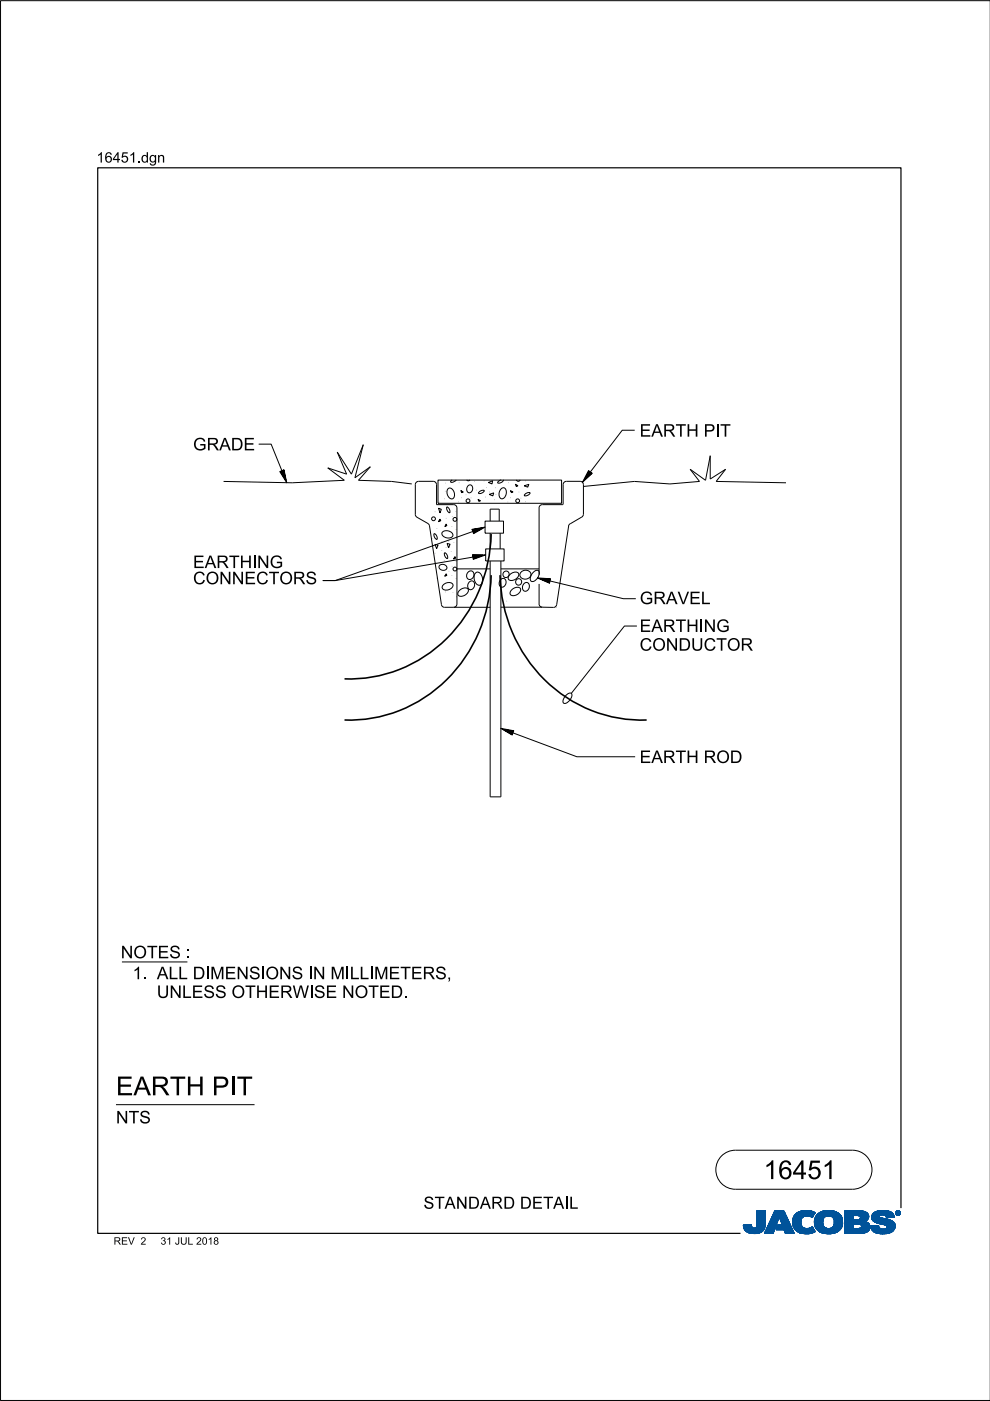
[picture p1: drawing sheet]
<svg xmlns="http://www.w3.org/2000/svg" width="210mm" height="297mm" viewBox="0 0 210 297" stroke-linecap="round" stroke-linejoin="round" font-family="sans-serif">
<defs><g id="words">
<g font-size="4">
<text x="24.6" y="232.2">EARTH</text>
<text x="45" y="232.2">PI</text>
<text x="50.2" y="232.2">T</text>
<text x="161.9" y="250">16451</text>
</g>
<g font-size="2.6">
<text x="40.9" y="95.5">GRADE</text>
<text x="135.6" y="92.6">EARTH</text>
<text x="149.2" y="92.6">PI</text>
<text x="152.7" y="92.6">T</text>
<text x="40.9" y="123.9">CON</text>
<text x="40.9" y="120.4">EARTH</text>
<text x="49.2" y="123.9">N</text>
<text x="51.8" y="123.9">ECTORS</text>
<text x="53.5" y="120.4">I</text>
<text x="57.2" y="120.4">G</text>
<text x="135.6" y="128.1">GRAVEL</text>
<text x="135.6" y="138">CON</text>
<text x="135.6" y="134">EARTH</text>
<text x="143.8" y="138">DUCTOR</text>
<text x="148.2" y="134">I</text>
<text x="151.9" y="134">G</text>
<text x="135.6" y="161.8">EARTH</text>
<text x="149.2" y="161.8">ROD</text>
<text x="25.6" y="203.2">N</text>
<text x="28.3" y="203.2">OTES :</text>
<text x="28.1" y="207.6">1.ALLDI</text>
<text x="44.6" y="207.6">M</text>
<text x="47.6" y="207.6">EN</text>
<text x="52.8" y="207.6">SI</text>
<text x="56.3" y="207.6">ON</text>
<text x="66.4" y="207.6">N</text>
<text x="70.1" y="207.6">M</text>
<text x="74.2" y="207.6">L</text>
<text x="79.3" y="207.6">M</text>
<text x="82.4" y="207.6">ETERS,</text>
<text x="33.3" y="211.6">UN</text>
<text x="38.6" y="211.6">LESS OTH</text>
<text x="56.9" y="211.6">ERW I</text>
<text x="66.6" y="211.6">SE N</text>
<text x="75.2" y="211.6">OTED.</text>
<text x="24.6" y="238.2">N</text>
<text x="27.3" y="238.2">TS</text>
<text x="89.8" y="256.3">STAN</text>
<text x="99.2" y="256.3">DARD DETAI</text>
<text x="120.6" y="256.3">L</text>
</g>
<g font-size="2.2">
<text x="20.5" y="34.5">16451.</text>
<text x="29.9" y="34.5">dgn</text>
</g>
<g font-size="1.6">
<text x="24.1" y="263.9">REV</text>
<text x="29.8" y="263.9">2</text>
<text x="34" y="263.9">31JUL2018</text>
</g>
</g></defs>
<g fill="none" stroke="#00539a" stroke-width=".21">
<path d="M157.6 259.8h1.7M157.6 259.9h1.7M157.6 259.9l1.7 .1M157.6 260h1.8M158.1 259.7h1.2M159.3 259.7h-1.7l.1 .7M159.3 259.7h-.9M159.3 259.7l.1 .3M159.4 260l.1 .3M160.4 260l-.2 .3h2M160.5 259.6h1.8M160.5 259.6l-.1 .4"/>
<path d="M160.5 259.7h1.8M160.5 256.7v2.9M160.5 256.9h1.8M160.5 257.5h1.8M160.5 256.7h1.8v2.7M160.5 256.8h1.8M160.5 256.8l1.8 .1M160.5 256.9l1.8 .1M160.5 257h1.8M160.5 257.1h1.8M160.5 257.2h1.8M160.5 257.2l1.8 .1"/>
<path d="M160.5 257.3h1.8M160.5 257.4h1.8M160.5 257.4l1.8 .1M160.5 257.6h1.8M160.5 257.6l1.8 .1M160.5 257.7h1.8M160.5 257.8h1.8M160.5 257.9h1.8M160.5 258h1.8M160.5 258.1h1.8M160.5 258.1l1.8 .1M160.5 258.2h1.8"/>
<path d="M160.5 258.3h1.8M160.5 258.3l1.8 .1M160.5 258.4h1.8M160.5 258.5h1.8M160.5 258.5l1.8 .1M160.5 258.6h1.8M160.5 258.6l1.8 .1M160.5 258.7h1.8M160.5 258.8h1.8M160.5 258.9h1.8M160.5 259h1.8M160.5 259.1h1.8"/>
<path d="M160.5 259.2h1.8M160.5 259.3h1.8M160.5 259.8h1.8M162.2 260h-1.8M162.2 259.9v.3M162.2 259.9h-1.8M162.2 259.8h-1.7M162.3 259.4l-.1 .5M162.3 259.4v-2.7h-1.8v2.9M162.3 259.5h-1.8M162.3 259.6h-1.8M162.3 256.7l-1.8 .1"/>
<path d="M162.3 259.4h-1.8M163.7 258.1h3.1M163.7 258h3.1M163.7 257.9h3M163.8 257.8h2.9M163.8 257.7h2.9M163.8 257.7h2.8M163.9 257.6h2.7M163.9 257.5h2.7M164 257.4h2.5M164 257.3h2.5M164.1 257.2h2.3"/>
<path d="M164.1 257.1h2.3M164.1 257h2.3M164.2 257h2.1M164.2 256.9h2.1M164.2 256.8h2.1M164.3 256.7h1.9l2.2 4.8h-1.9l-.3-.8h-1.7l.4-1h1l-.7-1.7-1.3 3.5h-1.8zM164.5 260h-1.7M164.5 259.9l-1.7 .1M164.5 259.9h-1.7M164.5 259.8l-1.7 .1M164.6 259.8h-1.7M164.6 259.7l-1.7 .1"/>
<path d="M164.6 259.7h-1.7M164.6 259.6h-1.7M164.6 259.5l-1.6 .1M164.7 259.5h-1.7M164.7 259.4l-1.7 .1M164.7 259.4h-1.7M164.7 259.3l-1.6 .1M164.7 259.3h-1.6M164.8 259.2l-1.7 .1M164.8 259.2h-1.7M164.8 259.1l-1.6 .1M164.8 260h2.9"/>
<path d="M164.8 259.1h-1.6M164.8 259.9h2.9M164.8 259l-1.6 .1M164.9 259.9h2.7M164.9 259h-1.7M164.9 259.8h2.7M164.9 258.9h-1.6M164.9 258.8h-1.6M164.9 259.7h2.7M164.9 259.7l-.4 1 3.6 .1M165 258.7h-1.6M165 258.6l-1.6 .1"/>
<path d="M165 258.6h-1.6M165 258.5l-1.6 .1M165 258.5h-1.6M165.1 258.4l-1.6 .1M165.1 258.4h-1.6M165.1 258.3l-1.6 .1M165.1 258.3h-1.6M165.1 258.2l-1.5 .1M165.1 258.2h-1.5M165.2 258.1l-1.6 .1M165.2 258.1h-1.6M165.2 258l.7 1.7h-1"/>
<path d="M165.2 258l.7 1.7M165.3 258.1h1.5M165.3 258.1l1.6 .1M165.3 258.2h1.6M165.3 258.2l1.6 .1M165.3 258.3h1.6M165.4 258.3l1.6 .1M165.4 258.4h1.6M165.4 258.4l1.6 .1M165.4 258.5h1.6M165.4 258.5l1.7 .1M165.4 258.6h1.7"/>
<path d="M165.5 258.6l1.6 .1M165.5 258.7h1.6M165.5 258.8h1.7M165.5 258.9h1.7M165.6 258.9h1.6M165.6 259h1.7M165.6 259l1.7 .1M165.6 259.1h1.7M165.6 259.1l1.7 .1M165.7 259.2h1.7M165.7 259.2l1.7 .1M165.7 259.3h1.7"/>
<path d="M165.7 259.3l1.7 .1M165.7 259.4h1.7M165.8 259.4l1.7 .1M165.8 259.5h1.7M165.8 259.5l1.7 .1M165.8 259.6h1.7M166.2 256.7l2.2 4.8M166.2 256.8l-1.9-.1-2.2 4.8h1.8l1.3-3.5M168 258.9l.4 1.5M168 258.9h1.8M168 259h1.8M168 259.1h1.8"/>
<path d="M168 259.2h1.8M168 259.2l1.8 .1M168 259.3h1.8M168 259.3l1.8 .1M168.1 259.4h1.8M168.1 259.5h1.7M168.1 259.4l1.7 .1M168.1 259.5l1.8 .1M168.1 259.6h1.8M168.1 259.7h1.8M168.1 259.7l1.8 .1M168.1 259.8h1.8"/>
<path d="M168.1 259.8l1.8 .1M168.2 260h1.8M168.2 259.9h1.8M168.3 258l-.3 .9M168.9 257.3l-.6 .7M169.1 257.1h3.6M169.2 257h3.4M169.4 256.9h3.1M169.5 256.9h2.9M169.8 256.8h2.4M169.8 259.1a1.33 1.33 0 0 0 .8 1.4 1.33 1.33 0 0 0 1.5-.3l.2-.1M169.8 259.1h-1.8"/>
<path d="M169.8 259l-1.8 .1M169.9 258.8l-1.9 .1M169.9 258.8h-1.9M169.9 258.7h-1.9M169.9 258.6h-1.8M169.9 258.6l-1.9 .1M169.9 258.5l-1.8 .1M169.9 258.5h-1.8M169.9 258.4l-1.8 .1M170 258.4h-1.9M170 258.4l-.2 .7M170 258.3l-1.8 .1"/>
<path d="M170 258.3h-1.8M170 258.2l-1.8 .1M170.1 258.2h-1.9M170.1 258.1l-.1 .3M170.1 258.1l-1.9 .1M170.2 258.1h-2M170.3 258h-2.1M170.3 256.7l-1.4 .5M170.3 256.7h1.5M170.3 256.7a4 4 0 0 1 2.5 .4M170.4 258h-2.1M170.4 257.9h-2.1"/>
<path d="M170.6 257.8l-2.3 .1M170.6 257.9l-.5 .2M170.8 257.8h-2.5M171.4 257.8h1M171.5 256.7l-1.7 .1M171.5 256.7l.6 .1M171.7 257.8h.7M171.8 257.9h.6M171.9 258h.4M172.1 258.1h.2M172.2 258.1h.1M172.3 258h-.3"/>
<path d="M172.4 257.7l-4 .1M172.5 257.7h-4.1M172.5 257.6l-4 .1M172.5 257.6h-4M172.6 257h-3.3M172.6 257.5l-4.1 .1M172.6 257.5h-4M172.6 257.4l-4 .1M172.7 257.4h-4M172.7 259h1.8M172.7 259.2h1.8M172.7 259.3h1.8"/>
<path d="M172.7 259.3l1.8 .1M172.7 259.4h1.8M172.7 257.3l-3.9 .1M172.7 259.5h1.8M172.7 259.5l1.8 .1M172.7 259.6h1.8M172.7 259.7h1.8M172.7 258.6h1.8M172.7 257.3h-3.9M172.8 259.8h1.8M172.8 257.2l-3.9 .1M172.8 259.9h1.8"/>
<path d="M172.8 259.9l.3 .6M172.8 259.8l1.8 .1M172.8 259.9l1.8 .1M172.8 257.2h-3.9M172.8 260h1.8M172.8 257.1l-.6 1.1a1.75 1.75 0 0 0-1.6-.3M172.9 257.1l-3.9 .1M173 257.8l-.3 1.3h1.8M173 257.8h5.3M173.1 257.7h5.2M173.1 257.7h5.1M173.1 257.6h5.1"/>
<path d="M173.2 257.6h4.9M173.2 257.5h4.8M173.4 257.4h4.6M173.4 257.4h4.5M173.5 257.3h4.4M173.6 257.2l4.2 .1M173.6 257.2h4.1M173.7 257.1l4 .1M173.8 257.1h3.8M173.9 257h3.5M174 257h3.3M174.1 256.9h3.2"/>
<path d="M174.2 256.9h2.8M174.4 256.8h2.6M174.5 259h-1.8M174.5 259.2a1.15 1.15 0 0 0 1.3 1.3M174.5 259.2l-1.8-.1 .1 .8M174.5 258.9l-1.8 .1M174.5 258.9h-1.8M174.5 258.8l-1.8 .1M174.5 258.7l-1.8 .1M174.5 258.7h-1.8M174.5 258.6l-1.8 .1M174.5 258.5l-1.8 .1"/>
<path d="M174.6 258.5h-1.9M174.6 256.8h1.9M174.6 258.4l-.1 .8M174.6 258.4h-1.8M174.6 258.4l-1.9 .1M174.6 258.3l-1.8 .1M174.6 258.3h-1.8M174.7 258.2h-1.9M174.7 258.1l-.1 .3M174.8 258.1l-2 .1M174.8 258.1h-1.9M174.9 256.7a3.2 3.2 0 0 1 3.6 1.4l.1 .8-.1 1.1"/>
<path d="M174.9 258l-1.9 .1M175 258h-2M175.1 257.9l-.4 .2M175.1 257.9h-2.1M175.2 257.9h-2.2M175.5 256.7h.7M175.7 257.8l-.6 .1M175.7 257.8l.6 .1M175.7 257.8h-2.7M176 257.8h2.4M176.2 257.9h2.2M176.3 257.9l.5 .5"/>
<path d="M176.4 258h2M176.4 256.7h-1.5a2.68 2.68 0 0 0-1.9 1.1M176.5 258l2 .1M176.5 258.1h2M176.6 258.1h1.9M176.6 258.2h1.9M176.7 258.2l1.8 .1M176.7 258.3h1.8M176.7 258.3l1.9 .1M176.7 259.9h1.8M176.7 258.4h1.9M176.8 258.4l.1 .5"/>
<path d="M176.8 258.4l1.8 .1M176.8 258.5h1.8M176.8 258.6h1.8M176.9 258.8h1.7M176.9 258.8l1.8 .1M176.9 258.7h1.7M176.9 259.4h1.8M176.9 259.2l1.8 .1M176.9 259.1h1.8M176.9 259.2h1.8M176.9 258.9v.3M176.9 259.2a1.11 1.11 0 0 1-1.1 1.3"/>
<path d="M176.9 259h1.8M176.9 258.9h1.8M176.9 259.3h1.8M176.9 259.3l1.8 .1M178 257.4l-4.7 .1M178.4 257.9h-2.1l.5 .5M178.5 259.7l-1.7 .1M178.5 259.8l-1.8 .1M178.5 259.8h-1.7M178.5 260l-.2 .5M178.5 259.9l-1.8 .1M178.5 260h-1.8"/>
<path d="M178.6 259.7h-1.8M178.6 258.5l-1.8 .1M178.6 259.6h-1.8M178.6 259.5l-1.8 .1M178.6 259.5h-1.8M178.7 259.4h-1.8M179.1 259.7h1.8M179.1 259.5h5.2M179.1 256.9h4.4M179.1 257.5h5M179.1 256.8h4M179.1 256.8h3.4"/>
<path d="M179.1 257h4.5M179.1 257.1h4.7M179.1 257.1l4.7 .1M179.1 257.2h4.8M179.1 257.2l4.8 .1M179.1 257.3h4.8M179.1 257.3l4.9 .1M179.1 257.4h4.9M179.1 257.4l5 .1M179.1 257.6h5M179.1 257.6l5 .1M179.1 257.7h5"/>
<path d="M179.1 257.7l1.8 .1M179.1 257.8h1.8M179.1 257.9h1.8M179.1 258h1.8M179.1 258.1h1.8M179.1 258.2h1.8M179.1 258.3h1.8M179.1 258.4h1.8M179.1 258.5h1.8M179.1 258.5l1.8 .1M179.1 258.6h4.8M179.1 258.7h4.7"/>
<path d="M179.1 258.7h4.6M179.1 258.8h4.5M179.1 258.9h4.5M179.1 258.9h4.3M179.1 259h4.4M179.1 259l4.5 .1M179.1 259.1h4.6M179.1 259.1l4.7 .1M179.1 259.2h4.8M179.1 259.2l4.9 .1M179.1 259.3h5M179.1 259.3l5.1 .1"/>
<path d="M179.1 259.4h5.1M179.1 259.4l5.1 .1M179.1 259.5l1.8 .1M179.1 259.6h1.8M179.1 259.8h1.8M179.1 259.9h1.8M179.1 260h1.8M180.9 257.7v.9M181.8 259.5h-.9v1v-1M181.8 259.5h.2M181.8 259.5l.8 .3M182.1 257.7l2.1 .1"/>
<path d="M182.2 257.8h2M182.2 259.5l2.1 .1M182.3 258.5h1.7M182.3 258.5l-1.4 .1M182.3 257.9h1.9M182.4 257.9h1.8M182.4 257.9v.1M182.4 257.9l-.4-.2h-1.1v.9M182.4 258h1.8M182.4 258v.3M182.4 258.3l-.1 .2M182.4 259.6h1.9"/>
<path d="M182.4 258.1h1.8M182.4 258.1l1.8 .1M182.4 258.2h1.8M182.5 259.7h1.9M182.5 256.9l1.1 .1M182.5 259.7l1.9 .1M182.6 259.8h1.8M182.6 259.8v.4l-.2 .2M182.7 259.9h1.7M182.9 256.8h-3.8v4.7M183.3 256.9l-4.2-.1v4.7M183.6 257l.4 .4"/>
<path d="M183.9 259.2l.2 .2M184 258.5l-2.1 .1M184 258.5h-1.8M184 257.4l.1 .2M184.1 258.4l-.8 .6 .6 .2M184.1 258.4h-1.8M184.1 258.3l-1.7 .1M184.1 258.3h-1.7M184.1 257.6l.1 .6M184.1 258.2l-1.7 .1M184.1 259.4l.3 .5v.6M184.2 258.2l-.1 .2"/>
<path d="M184.2 258h-1.8M184.4 259.9h-1.7M184.5 260h-1.8M184.6 259.9v.2M184.6 259.9h1.7M184.6 260h1.7M184.8 258.1h1.7M184.8 258l.2 .7M184.8 258h1.7M184.8 258.3h2.5M184.8 258.3l2.8 .1M184.8 258.1l1.8 .1"/>
<path d="M184.8 258.2h2M184.8 258.4h3M184.8 258.4l3.2 .1M184.9 258.2l2.1 .1M184.9 257.6h4.6M184.9 258.5h3.4M184.9 258.5l3.6 .1M184.9 258.6h3.7M184.9 257.5h4.5M185 257.5h4.4M185 258.6l3.7 .1M185 258.7h3.9"/>
<path d="M185 258.7l.6 .4M185 257.4h4.3M185 257.4h4.4M185.1 258.7l3.9 .1M185.1 258.8h.7M185.1 257.3h4.1M185.2 258.9h.6M185.2 258.9l4.1 .1M185.3 257.2h3.9M185.3 259h4M185.3 257.1l3.8 .1M185.4 257.1h3.7"/>
<path d="M185.4 259l4 .1M185.5 257h3.5M185.5 259.1h4M185.6 259.1l3.9 .1M185.6 259.1l.5 .2M185.7 259.2h3.9M185.7 256.9h3M185.8 259.2l3.8 .1M185.8 258.9h3.4M185.9 258.8h3.2M185.9 256.8h2.7M185.9 256.8l-.8 .5-.3 .7"/>
<path d="M185.9 256.8l.7-.1a3.3 3.3 0 0 1 2.7 .6h-4.2M186 259.3h3.6M186.1 256.8h2.3M186.1 259.4h3.6M186.1 259.3l1.5 .4 .4 .2M186.3 259.8l-.5 .1M186.3 259.8l-1.7 .1M186.3 259.8v.3M186.3 259.4h3.4M186.4 257.9h-1.6M186.4 257.9l.1 .1M186.5 257.9h-1.7"/>
<path d="M186.5 257.8h-1.7M186.5 258v.1M186.5 257.8l-.1 .1M186.5 257.7h-1.6M186.5 259.4l3.2 .1M186.5 258.1l.1 .1M186.6 257.6l-1.7 .1M186.6 258.2l.4 .1M186.7 256.7h.8M186.7 259.5h3M186.9 257.6h-2M186.9 259.5l2.9 .1"/>
<path d="M187 258.3l1.7 .4 .9 .6M187.2 259.6h2.6M187.3 257.6h2.2M187.4 259.7h2.4M187.6 257.6l1.9 .1M187.6 259.7h2.2M187.6 257.7h2M187.7 257.7a1.07 1.07 0 0 0-1.2 .1M187.7 257.7l.1 .1M187.7 257.8h1.9M187.8 257.8h1.7M187.8 256.7h-1.3"/>
<path d="M187.8 257.8l.1 .4M187.8 257.9h1.7M187.8 257.9h1.8M187.9 258h1.7M187.9 258l1.7 .1M187.9 258.1h1.1M187.9 258.1h1.7M187.9 259.9h1.9M188 259.9l.1 .2M188 260h1.8M188.1 257h-2.6M188.2 257h.6"/>
<path d="M188.7 256.9h-2.9M189.3 257.3l.3 .8-1.7 .1M189.6 259.3l.2 .4v.6M189.8 259.9l-1.8 .1M189.8 259.8h-2.1M189.8 259.8h-1.9M189.9 257.2v.1M189.9 257.1h.1M189.9 257.2h.1M189.9 257.3h.1M189.9 257.3l.2 .3M190 257.4h.1"/>
<path d="M190 257.4l.1 .1M190 257.5h.2M190 257.2v.1M190 257.2l.2 .3M190 257.3l.2 .2M190 257.1h-.1M190 257h-.1M190.1 257h-.2M190.1 257.5l.2 .1M190.1 256.9h-.1M190.1 257.6h.6M190.2 256.8l-.1 .1"/>
<path d="M190.2 257.5l.2 .1M190.2 257.5l-.1 .1M190.2 257.6h.4M190.2 256.9h.4M190.2 256.9h.4l-.1 .3 .2 .3-.3-.3-.2 .3zM190.2 256.9v.6l.1-.3 .3 .3M190.2 257h.4M190.2 257.1h.1M190.2 257.1h.5M190.2 257.2h.5M190.2 257.2l.3 .1M190.2 257.3h.1"/>
<path d="M190.2 257.4h.1M190.2 257.4l.1 .1M190.2 256.8h-.1M190.3 257h.2v.1l-.2 .1zM190.3 257v.2M190.3 257h-.1M190.4 257.2l.2 .3M190.4 257.6h.1M190.4 256.8h-.2l-.2 .4M190.4 256.7a.5 .5 0 0 1 .5 .5 .5 .5 0 0 1-.5 .5M190.4 256.8l.4 .2v.2M190.4 256.7a.5 .5 0 0 0-.5 .5 .5 .5 0 0 0 .5 .5l-.3-.1"/>
<path d="M190.4 256.8l.3 .1 .1 .3M190.4 256.7l-.4 .2-.1 .3M190.4 256.7v.1M190.4 257.6v.1M190.4 256.7l.3 .1 .2 .4M190.4 257h-.1l.1 .2M190.4 257l.2 .1-.2 .1M190.4 257h.1M190.5 257.3h.1M190.5 257.3l.1 .1M190.5 257.2l.2 .3M190.5 257.4h.1"/>
<path d="M190.5 257.1h.2M190.5 257.4l.2 .1M190.5 257l-.1 .2M190.5 256.7h-.3M190.6 257.5h.2M190.6 256.8h.1M190.6 257.1l-.1 .1M190.7 257.1h-.1M190.7 257.1l-.2 .1M190.7 257.1l-.5-.2v.6l.1-.3M190.7 257h-.1M190.7 256.8l.1 .1"/>
<path d="M190.7 256.8h-.6M190.7 256.9h.2M190.8 257h.1M190.8 257.6h-.2M190.8 257.2v.2l-.4 .2M190.8 257.2l-.1 .3-.3 .1M190.8 257.1h.1M190.8 257.2h.1M190.9 257.4l-.2 .1M190.9 257.4h-.1M190.9 257.3l-.1 .1M190.9 257.3h-.1"/>
<path d="M190.9 257.2h.1M190.9 257.2l-.1 .3-.4 .2M190.9 257.1h-.1M157.7 260.1h1.7M157.7 260l1.7 .1M157.7 260.2h1.8M157.7 260.2l1.8 .1M157.7 260.3h1.8M157.7 260.3l1.9 .1M157.7 260.4h4.4M157.7 260.4l.4 .5M157.7 260.4l4.4 .1"/>
<path d="M157.8 260.5h4.3M157.8 260.6h4.3M157.8 260.7h4.2M157.9 260.7h4.1M157.9 260.8h4M158 260.8h3.9M158 260.9h3.9M158.1 260.9h3.3M158.1 261h3.6M158.2 261h3.5M158.3 261.1h3.2M158.4 261.2h3.1"/>
<path d="M158.5 261.2h2.9M158.6 261.3h2.7M158.7 261.4h2.4M158.8 261.4h2.1M159.1 261.5h1.6M159.5 260.3l.3 .1 .4-.1M159.7 261.5h.7M160.9 261.4h.1M161.5 260.9h.2M161.6 261.1h-3.3M162.1 260.3l-2 .1M162.2 260.2l-1.9 .1"/>
<path d="M162.2 260.2a2.25 2.25 0 0 1-2.8 1.3l-.9-.2-.4-.4M162.2 260.2h-1.9M162.2 260.1l-1.8 .1M162.2 260.1h-1.8M162.2 260l-1.8 .1M164 261.4h-1.9M164 261.3l-1.9 .1M164 261.3h-1.8M164 261.2l-1.8 .1M164 261.2h-1.8M164.1 261.1l-1.9 .1M164.1 261.1h-1.8"/>
<path d="M164.1 261l-1.8 .1M164.1 261h-1.8M164.1 260.9l-1.8 .1M164.2 260.9h-1.8M164.2 260.8l-1.8 .1M164.2 260.8h-1.8M164.2 260.7l-1.8 .1M164.2 260.7h-1.7M164.2 260.6l-1.7 .1M164.3 260.6h-1.8M164.3 260.5h-1.8M164.3 260.4l-1.7 .1"/>
<path d="M164.3 260.4h-1.7M164.3 260.3l-1.7 .1M164.4 260.3h-1.8M164.4 260.2l-1.7 .1M164.4 260.2h-1.7M164.4 260.1l-1.7 .1M164.4 260.1h-1.7M164.5 260l-1.8 .1M164.5 260.7h3.5M164.6 260.7h3.4M164.6 260.6h3.4M164.6 260.5h3.4"/>
<path d="M164.6 260.5h3.3M164.6 260.4h3.3M164.7 260.4h3.2M164.7 260.3h3.2M164.7 260.3h3.1M164.7 260.2h3.1M164.8 260.1h3M164.8 260.1h2.9M166.3 260.8h1.8M166.3 260.8l1.8 .1M166.3 260.9h1.8M166.3 260.9l1.8 .1"/>
<path d="M166.3 261h1.9M166.3 261l1.9 .1M166.4 261.1h1.8M166.4 261.1l1.8 .1M166.4 261.2h1.9M166.4 261.2l1.9 .1M166.4 261.3h1.9M166.5 261.3l1.8 .1M166.5 261.4h1.9M166.5 261.5h1.9M166.5 261.5l-.3-.8 .3 .8h1.9M168.2 260l1.9 .1"/>
<path d="M168.2 260.1h1.9M168.2 260.1l1.9 .1M168.2 260.2h2M168.3 260.2l2 .1M168.3 260.3h2.1M168.3 260.3l2.2 .1M168.3 260.4h2.5M168.4 260.4l.6 .7M168.4 260.4l4.1 .1M168.5 260.5h4M168.5 260.6h4M168.6 260.7h4"/>
<path d="M168.6 260.7l4 .1M168.7 260.8h3.9M168.7 260.8l4 .1M168.8 260.9h3.9M168.9 260.9l3.8 .1M168.9 261h3.9M169 261l3.8 .1M169 261.1h3.9M169 261.1a4.2 4.2 0 0 0 3.8 0M169.1 261.1h3.8M169.2 261.2h3.5M169.3 261.3h3.2"/>
<path d="M169.5 261.4h2.8M169.6 261.4h2.6M170 261.5h2M170.6 261.6h.4M171.5 260.4h.9M171.6 260.4h.8M171.8 261.5h-1.5M171.8 260.3h.6M172 260.3h.3M172 260.2h.3M172.1 260.2h.2M172.2 260.1h.1"/>
<path d="M172.3 260.1l.6 1M172.6 261.2l-3.3 .1M172.8 260.1h1.9M172.9 260.1l1.9 .1M172.9 260.2h1.9M172.9 260.2l2 .1M172.9 260.3h2.2M173 260.3l2.1 .1M173 260.4h2.4M173 260.4h5.3M173.1 260.5h5.2M173.1 260.5l.7 .6 .8 .4"/>
<path d="M173.1 260.6h5.2M173.2 260.6h5M173.3 260.7h4.9M173.3 260.7h4.8M173.3 260.8h4.7M173.4 260.9h4.5M173.5 260.9h4.4M173.5 261h4.3M173.6 261h4.2M173.7 261.1h4M173.8 261.1h3.8M173.8 261.2h3.7"/>
<path d="M174 261.2h3.4M174.2 261.4h2.9M174.3 261.4h2.7M175.1 261.5h1.4M175.3 261.6h.4M176.6 260.2h1.9M177 261.4l-1 .2-1.4-.1h2.2M177.3 261.3h-3.3M178.1 260.8h-4.8M178.3 260.5l-.6 .6-.7 .3M178.3 260.4h-2.2M178.4 260.3l-2.2 .1"/>
<path d="M178.4 260.3h-2l-.6 .2M178.5 260.2l-2.1 .1M178.5 260.2h-2M178.5 260.1h-1.9M178.5 260l-1.9 .1M179.1 261.5h3.4M179.1 260.1h1.8M179.1 260.1l1.8 .1M179.1 260.2h1.8M179.1 260.2l1.8 .1M179.1 260.3h1.8M179.1 260.4h1.8"/>
<path d="M182.3 260.4h2.1M182.4 260.4h2M182.4 260.4l-.6 .1M183.1 261.4l-4 .1M183.4 261.3l-4.3 .1M183.5 261.3h-4.4M183.7 261.3h-.1M183.7 261.2l-4.6 .1M183.8 261.2h-4.7M183.9 261.1l-4.8 .1M184 261.1h-4.9M184 261l-4.9 .1"/>
<path d="M184.1 261l-.8 .4-1.1 .1M184.1 261h-5M184.1 260.9l-5 .1M184.2 260.9h-5.1M184.2 260.8l-5.1 .1M184.3 260.8h-5.2M184.3 260.7l-5.2 .1M184.3 260.7h-5.2M184.4 260.6l-5.3 .1M184.4 260.6h-5.3M184.4 260.5h-5.3M184.4 260.5l-.3 .5"/>
<path d="M184.4 260.4l-5.3 .1M184.5 260l-1.8 .1M184.5 260.2l-2 .1M184.5 260.3h-2M184.5 260.1h-1.9M184.5 260.2h-1.9M184.6 260l1.7 .1M184.6 260.1l.1 .3M184.6 260.1h1.8M184.6 260.2h1.8M184.6 260.1l1.8 .1M184.6 260.2l1.8 .1"/>
<path d="M184.7 260.3h1.8M184.7 260.3l1.8 .1M184.7 260.4a2.52 2.52 0 0 0 2.7 1.2M184.7 260.4h1.9M184.7 260.5h2M184.7 260.5h2.1M184.8 260.6h2.1M184.8 260.6h4.8M184.8 260.7h4.7M184.9 260.8h4.6M184.9 260.8h4.5M185 260.9h4.4"/>
<path d="M185.1 260.9h4.3M185.1 261h4.3M185.2 261.1h4M185.2 261.1h3.9M185.3 261.2h3.7M185.4 261.2h3.5M185.5 261.3h3.4M185.7 261.3h3.1M185.8 261.4h2.7M185.9 261.5h2.4M186.3 260.1a1.08 1.08 0 0 0 1.4 .5M186.4 261.5h1.6"/>
<path d="M186.6 261.6h.9M188 260.4h1.8M188 260.4l-.3 .2M188.1 260.3h1.7M188.1 260.1l-.1 .3M188.1 260.2h1.7M188.3 261.5l-.9 .1M188.9 261.3l-.6 .2M189.3 261.1h-4.1M189.4 260.9l-.5 .4M189.6 260.7h-4.8M189.7 260.6h-2"/>
<path d="M189.7 260.5h-1.9M189.7 260.5h-1.8M189.7 260.4h-1.7M189.7 260.3h-1.6M189.8 260.2h-1.7M189.8 260.3l-.4 .6M189.8 260.1h-1.7M189.8 260h-1.7"/>
<circle cx="190.4" cy="257.2" r=".51"/>
<circle cx="190.4" cy="257.2" r=".42"/>
</g>
<g fill="none" stroke="#000" stroke-width=".21">
<path d="M210 .1h-209.9v296.8h209.9M54.8 94.2h2.7l2.5 6.3-.1-.3 .1-.1 .2 .8-.5-.8 .4-.2 .3 1.4-.8-1.2 .6-.4 .4 2.1-1.1-1.8 .7-.4 .6 2.8-1.5-2.4 .9-.4M134.6 91.2h-2.7l-7.2 9.4 .2-.2h.2l-.6 .6 .4-.8 .3 .2-1 1 .7-1.3 .5 .3-1.5 1.4 .9-1.9 .8 .5-2.1 1.9 1.3-2.5 .8 .6M47.4 102.1l14.6 .3 11-.6-3.5-2.6 4 1.3-2-4.7 3 4.7 2.5-6.2-1.7 7 3.2-2.3-2.5 2.8 7 .3 4.3 .5M91.6 114.2v.1M91.8 115.8h.1M92.1 113.2a.98 .98 0 0 1 .5 1.2 .98 .98 0 0 1-.5-1.2zM92.2 115.4l.7 .2-.3 .7zM92.3 108.5v.1M92.3 117.2v.1M92.4 119.2v.1M92.6 112h.1"/>
<path d="M92.9 101.8h26.2v4.9h-26.2zM92.9 110.6l.4-.5 .2 .3-.5 .2M93 107.7l.6 .3-.3 .8zM93.1 106.4h.1M93.2 119.9a.84 .84 0 0 1 1-.2 .84 .84 0 0 1 .4 1 .84 .84 0 0 1-1 .2 .84 .84 0 0 1-.4-1zM93.7 116.7v.1M93.7 114.8v.1M93.8 112.8a1.42 1.42 0 0 1 2.2 .7 1.32 1.32 0 0 1-1.3 .5 1.32 1.32 0 0 1-1-1zM94.2 118.8v.1M94.2 105.7h.1M94.3 117.2a.98 .98 0 0 1 .6 1.2 .98 .98 0 0 1-.6-1.2zM94.3 111.7l.4-.3-.1-.3-.3 .6"/>
<path d="M94.3 104.2h.1M94.5 102.4h.1M94.6 116.1h.1M94.6 109.8v.1M94.8 107.5a.98 .98 0 0 1 .5 1.2 .98 .98 0 0 1-.5-1.2zM95 103.7l.2-.2a1.32 1.32 0 0 1 1.1 .9 1.32 1.32 0 0 1-.4 1.4 1.36 1.36 0 0 1-.9-2.1zM95.1 116.2l.3-.8-.6-.2 .3 1M95.1 114.7h.1M95.7 116.9h.1M95.8 111.6h.1M95.8 120h.1M95.9 101.7l-.3 .3v.2h.4l.7-.5"/>
<path d="M95.9 109.4h.1M96.2 115v.1M96.5 118l.1 .3-.4 .2zM96.6 108.4h.1M96.7 119h.1M96.7 112.2h.1M96.9 107.7a.69 .69 0 0 0-.7-.7h-3.6l-.1-4.3a.7 .7 0 0 0-.6-.6h-3.2a.68 .68 0 0 0-.6 .6v6.6l.3 .4 2.4 1.3 .3 .5 2.5 16.7a.69 .69 0 0 0 .7 .6h9.6M96.9 107.7v20.4a.69 .69 0 0 1-.7 .7M97.2 106.4h.1M97.3 102.3h.1M97.7 104l.5 .3-.3 .2-.2-.5M97.8 105.5h.1"/>
<path d="M98.8 104.9h.1M98.9 101.7l.3 .2 .4-.2M99.3 103a.63 .63 0 0 1 .8 0 .63 .63 0 0 1 .1 .8 .66 .66 0 0 1-.8 .7 .66 .66 0 0 1-.4-1zM99.8 105.6h.1M100.1 112.2l.3 .9 2.4-1.3-2.7 .4 .3 .8 1.9-1.1-2.1 .4 .3 .5 1.3-.7-1.4 .2 .2 .4 .7-.4-.8 .1 .2 .2 .2-.1-29.8 10.6h-2.7h2.7l29.9-5.1-.3 .1-.1-.2h.8l-.8 .3-.1-.4h1.4l-1.4 .5-.2-.6h2.1l-2 .8-.2-.9 2.8 .1-2.7 .9-.1-1M100.6 102.1h.1M101 103.9h.1M101.3 105.9l.6 .3-.4 .1zM101.7 104.2l.6-.3 .4 .1a.98 .98 0 0 1-1.2 .6zM102.6 102h.1M102.8 110.5h4v2.5h-4zM103 116.4h3.9v2.5h-3.9z"/>
<path d="M103 105.4h.1M103.1 103.4h.1M103.6 102.3l.9-.4-.2 .7zM103.7 104.8l1-.3-.2 .6zM103.7 104.3h.1M103.9 110.5v-2.6h1.9v2.6M103.9 113v3.4M104.8 105.9h.1M105 103.4h.1M105.1 104.8h.1M106 113v3.4M106.2 118.9v50h-2.3v-49.9"/>
<path d="M106.2 103.6l.6-.2a1.33 1.33 0 0 1 .5 1.3 1.33 1.33 0 0 1-1 1.1 1.36 1.36 0 0 1-.1-2.2zM106.3 101.7l-.6 .3-.2 .3a.82 .82 0 0 0 1.2-.6M107.7 106.4h.1M107.9 102.3h.1M108.2 104l.6 .3-.4 .2-.2-.5M108.2 105.5h.1M109.3 102.7l.5 .3-.3 .2zM109.5 101.7l.4 .4 .4-.4M110 104.3h.1M110.4 105.6h.1M111.1 103l1-.3-.2 .6zM111.3 102h.1"/>
<path d="M111.4 104.7l.6-.3 .4 .1a.98 .98 0 0 1-1.2 .6zM111.5 106.4h.1M114.3 107.7v14.1M119.4 107h-4.4a.69 .69 0 0 0-.7 .7M119.4 102.7a.69 .69 0 0 1 .7-.6h2.9a.7 .7 0 0 1 .7 .6v6.6l-.4 .3-2.4 1.5M119.4 102.7v4.3M120.6 111.5l-2.6 16.7a.69 .69 0 0 1-.7 .6M120.9 111.1l-.4 .4M166.7 102.4l-14.9-.3 2-2.6-3.2 2.1v-5l-1 5.2-3.3-2.3 2 2.6-6.3 .5-7.5-.5-10.8 1M92.6 122.5v.1M93.9 124.1a1.36 1.36 0 0 1 2.1-.1 1.32 1.32 0 0 1-.9 1 1.32 1.32 0 0 1-1.3-.3zM94.5 125.5h.1"/>
<path d="M94.6 121.7l.1 .3-.4 .2zM95.2 121.1h.1M95.8 122.1h.1M96 125.6h.1M96.7 121h.1M96.7 122.7h.1M96.8 126.5h.1M96.9 120.6h7M97.4 125.2a1.37 1.37 0 0 1 1.9-.3 1.39 1.39 0 0 1-2.2 1.3v-.3zM99.2 121.3a.75 .75 0 0 1 1.1-.1 .75 .75 0 0 1 .1 1 .77 .77 0 0 1-1.1 .6 .77 .77 0 0 1-.3-1.1zM99.6 123.3a.71 .71 0 0 1 .9 .1 .71 .71 0 0 1 .1 .9 .74 .74 0 0 1-1 .7 .74 .74 0 0 1-.4-1.1zM100.9 121.4a1.19 1.19 0 0 1 1.4 1.4 .85 .85 0 0 1-.2 1 .85 .85 0 0 1-1.1 0 1.84 1.84 0 0 1-.1-2.4z"/>
<path d="M106.2 120.6h8.1M106.2 128.7h8.8M106.3 122.8a.71 .71 0 0 1 .9 .1 .71 .71 0 0 1 0 .9 .74 .74 0 0 1-.9 .7 .74 .74 0 0 1-.4-1.1zM107.5 127.5h.1M108.1 121.8a1.37 1.37 0 0 1 1.8-.2 1.39 1.39 0 0 1-2.1 1.2l-.1-.3zM108.5 125a1.37 1.37 0 0 1 1.8-.2 1.39 1.39 0 0 1-2.1 1.2l-.1-.3zM110.6 121.2a1.13 1.13 0 0 1 1.3-.3 1.13 1.13 0 0 1 .6 1.1 1.18 1.18 0 0 1-1.2 .8 1.18 1.18 0 0 1-1-1.1zM111.2 123.6a.71 .71 0 0 1 .9 .1 .71 .71 0 0 1 .1 .9 .74 .74 0 0 1-1 .7 .74 .74 0 0 1-.4-1.1zM113.1 121.3a.69 .69 0 0 1 1-.3 .69 .69 0 0 1 .1 1 1.59 1.59 0 0 1-1.6 1.2 1.5 1.5 0 0 1 .5-1.9zM114.3 123.8v4.2a.69 .69 0 0 0 .7 .7M115 128.7l2.3 .1M116.5 123.6l.2-.9-2.8-.2 2.6 1.1 .1-.8-2.1-.1 1.9 .8 .1-.6-1.5-.1 1.3 .6 .1-.4-.9-.1 .8 .3-.1-.2h-.3l16.3 3.9h2.6"/>
<path d="M117.9 128.8h.1M135 132.7h-2.6l-11.3 14.3M108.8 155.4l-.7-.3 .3 .1v.2l-.7-.4 .8 .1-.1 .4-1.2-.7 1.4 .3-.1 .6-1.8-1 2.1 .3-.2 .8-2.4-1.4 2.7 .5-.3 .9M108.8 155.4l13.5 5h12.4M120 147.4l.3-.2a.56 .56 0 0 1 .8-.2 .56 .56 0 0 1 .1 .9 1.6 1.6 0 0 1-1.7 1.2l-.1-.4 .1-.5zM25.9 204h13.8M24.6 234.2h29.4M153 245.1l1.3-.9 1.6-.3h24.8a4.1 4.1 0 0 1 4.2 4.1 4.1 4.1 0 0 1-4.2 4.1h-24.8a4.1 4.1 0 0 1-3.8-2.5 4.1 4.1 0 0 1 .9-4.5z"/>
<circle cx="91.9" cy="110" r=".41"/>
<circle cx="96.5" cy="110.1" r=".41"/>
<circle cx="99.2" cy="106.2" r=".41"/>
<circle cx="109.8" cy="106.2" r=".41"/>
<circle cx="96.5" cy="120.6" r=".41"/>
<circle cx="107.3" cy="121.8" r=".68"/>
<circle cx="109.9" cy="123.4" r=".67"/>
</g>
<path d="M104.1 113.2a30.9 30.9 0 0 1-26.7 30.6l-4.4 .1M104.1 121.9a30.9 30.9 0 0 1-26.7 30.6l-4.4 .2M106 121.9a30.9 30.9 0 0 0 26.8 30.6l4.3 .2" fill="none" stroke="#000" stroke-width=".34"/>
<path d="M191 256.1v-220.5h-170.3v225.9h136.3" fill="none" stroke="#000" stroke-width=".25"/>
<g fill="#000">
<path d="M62.4 205.1a1.02 1.02 0 0 1 1.6 .6h-.3a.63 .63 0 0 0-.6-.5 .63 .63 0 0 0-.6 .6l.1 .1a1.54 1.54 0 0 1 1.5 1 1.08 1.08 0 0 1-1.1 .8 1.08 1.08 0 0 1-1-.9l.3-.1a.73 .73 0 0 0 .7 .6 .73 .73 0 0 0 .8-.5l-.4-.3a.98 .98 0 0 1-1.2-1.2z" fill-rule="evenodd"/>
<path d="M76.5 205h.3v2.3h1.4v.3h-1.7z" fill-rule="evenodd"/>
</g>
<use href="#words"/>
</svg>
